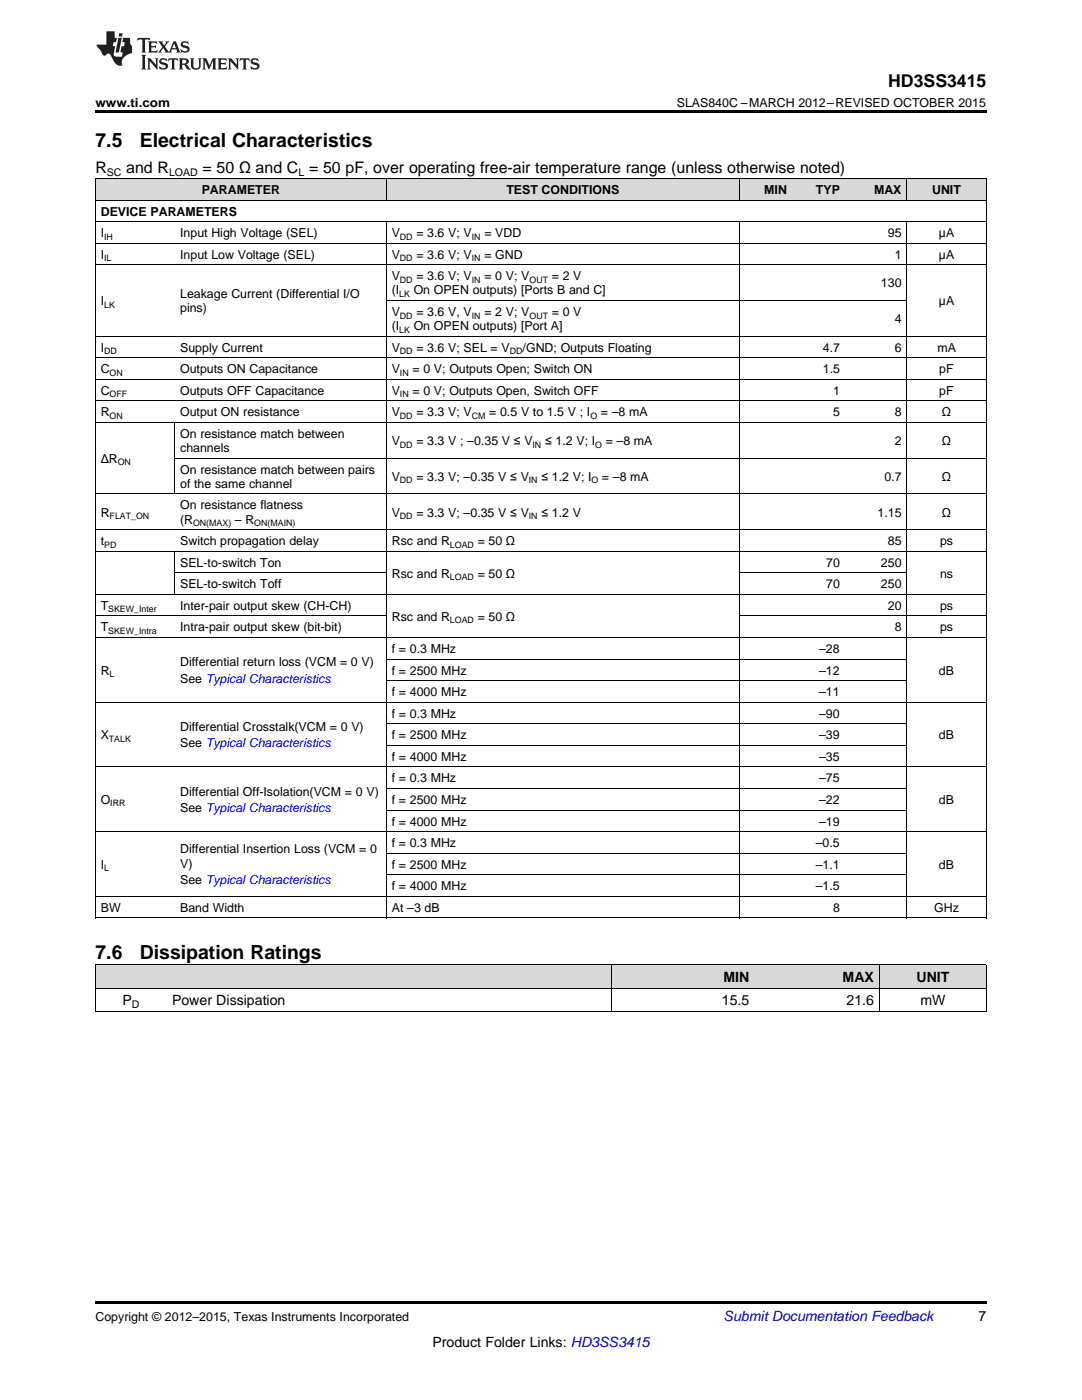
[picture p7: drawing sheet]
<svg xmlns="http://www.w3.org/2000/svg" width="216mm" height="279mm" viewBox="0 0 216 279" stroke-linecap="round" stroke-linejoin="round" font-family="sans-serif">
<defs><g id="words">
<g font-size="3.9">
<text x="19" y="29.3">7.5</text>
<text x="27.9" y="29.3">Electrical Characteristics</text>
<text x="19" y="191.3">7.6</text>
<text x="27.9" y="191.3">Dissipation Ratings</text>
</g>
<text font-size="3.5" x="177.2" y="17.3">HD3SS3415</text>
<g font-size="3.2">
<text x="19" y="34.4">R</text>
<text x="25.2" y="34.4">and R</text>
<text x="40.4" y="34.4">= 50 Ω and C = 50 pF, over operating free-air temperature range (unless otherwise noted)</text>
</g>
<g font-size="2.8">
<text x="144.4" y="196">MIN</text>
<text x="168.1" y="196">MAX</text>
<text x="182.9" y="196">UNIT</text>
<text x="24.4" y="200.6">P</text>
<text x="34.3" y="200.6">Power Dissipation</text>
<text x="144" y="200.6">15.5</text>
<text x="168.9" y="200.6">21.6</text>
<text x="183.7" y="200.6">mW</text>
<text x="195.3" y="263.6">7</text>
<text x="86.3" y="268.9">Product Folder Links: HD3SS3415</text>
</g>
<text font-size="2.8" fill="#0000c8" x="144.4" y="263.6">Submit Documentation Feedback</text>
<g font-size="2.5">
<text x="19" y="21.4">www.ti.com</text>
<text x="135" y="21.4">SLAS840C –MARCH 2012–REVISED OCTOBER 2015</text>
<text x="40.3" y="38.7">PARAMETER</text>
<text x="101" y="38.7">TEST CONDITIONS</text>
<text x="152.5" y="38.7">MIN</text>
<text x="162.8" y="38.7">TYP</text>
<text x="174.4" y="38.7">MAX</text>
<text x="186" y="38.7">UNIT</text>
<text x="20.1" y="43">DEVICE PARAMETERS</text>
<text x="20.1" y="47.3">I</text>
<text x="35.9" y="47.3">Input High Voltage (SEL)</text>
<text x="78.2" y="47.3">V</text>
<text x="83.1" y="47.3">= 3.6 V; V</text>
<text x="96.7" y="47.3">= VDD</text>
<text x="177.2" y="47.3">95</text>
<text x="187.4" y="47.3">µA</text>
<text x="20.1" y="51.6">I</text>
<text x="35.9" y="51.6">Input Low Voltage (SEL)</text>
<text x="78.2" y="51.6">V</text>
<text x="83.1" y="51.6">= 3.6 V; V</text>
<text x="96.7" y="51.6">= GND</text>
<text x="178.5" y="51.6">1</text>
<text x="187.4" y="51.6">µA</text>
<text x="35.9" y="59.5">Leakage Current (Differential I/O</text>
<text x="78.2" y="56">V</text>
<text x="78.2" y="58.8">(I</text>
<text x="82.5" y="58.8">On OPEN outputs) [Ports B and C]</text>
<text x="83.1" y="56">= 3.6 V; V</text>
<text x="96.7" y="56">= 0 V; V</text>
<text x="110.1" y="56">= 2 V</text>
<text x="175.8" y="57.4">130</text>
<text x="20.1" y="60.9">I</text>
<text x="35.9" y="62.3">pins)</text>
<text x="78.2" y="63.1">V</text>
<text x="78.2" y="65.9">(I</text>
<text x="82.5" y="65.9">On OPEN outputs) [Port A]</text>
<text x="83.1" y="63.1">= 3.6 V, V</text>
<text x="96.7" y="63.1">= 2 V; V</text>
<text x="110.1" y="63.1">= 0 V</text>
<text x="178.5" y="64.5">4</text>
<text x="187.4" y="60.9">µA</text>
<text x="20.1" y="70.2">I</text>
<text x="35.9" y="70.2">Supply Current</text>
<text x="78.2" y="70.2">V</text>
<text x="83.1" y="70.2">= 3.6 V; SEL = V</text>
<text x="104.3" y="70.2">/GND; Outputs Floating</text>
<text x="164.2" y="70.2">4.7</text>
<text x="178.5" y="70.2">6</text>
<text x="187" y="70.2">mA</text>
<text x="20.1" y="74.5">C</text>
<text x="35.9" y="74.5">Outputs ON Capacitance</text>
<text x="78.2" y="74.5">V</text>
<text x="82.3" y="74.5">= 0 V; Outputs Open; Switch ON</text>
<text x="164.2" y="74.5">1.5</text>
<text x="187.4" y="74.5">pF</text>
<text x="20.1" y="78.8">C</text>
<text x="20.1" y="83.1">R</text>
<text x="35.9" y="78.8">Outputs OFF Capacitance</text>
<text x="35.9" y="83.1">Output ON resistance</text>
<text x="78.2" y="78.8">V</text>
<text x="78.2" y="83.1">V</text>
<text x="82.3" y="78.8">= 0 V; Outputs Open, Switch OFF</text>
<text x="83.1" y="83.1">= 3.3 V; V</text>
<text x="97.6" y="83.1">= 0.5 V to 1.5 V ; I</text>
<text x="119.9" y="83.1">= –8 mA</text>
<text x="166.2" y="78.8">1</text>
<text x="166.2" y="83.1">5</text>
<text x="178.5" y="83.1">8</text>
<text x="187.4" y="78.8">pF</text>
<text x="188" y="83.1">Ω</text>
<text x="35.9" y="87.4">On resistance match between</text>
<text x="78.2" y="88.8">V</text>
<text x="83.1" y="88.8">= 3.3 V ; –0.35 V ≤ V</text>
<text x="108.8" y="88.8">≤ 1.2 V; I</text>
<text x="120.9" y="88.8">= –8 mA</text>
<text x="178.5" y="88.8">2</text>
<text x="188" y="88.8">Ω</text>
<text x="20.1" y="92.4">ΔR</text>
<text x="35.9" y="90.2">channels</text>
<text x="35.9" y="94.5">On resistance match between pairs</text>
<text x="78.2" y="96">V</text>
<text x="83.1" y="96">= 3.3 V; –0.35 V ≤ V</text>
<text x="108" y="96">≤ 1.2 V; I</text>
<text x="120.1" y="96">= –8 mA</text>
<text x="176.5" y="96">0.7</text>
<text x="188" y="96">Ω</text>
<text x="35.9" y="97.4">of the same channel</text>
<text x="35.9" y="101.7">On resistance flatness</text>
<text x="20.1" y="103.1">R</text>
<text x="35.9" y="104.5">(R</text>
<text x="46.9" y="104.5">– R</text>
<text x="78.2" y="103.1">V</text>
<text x="83.1" y="103.1">= 3.3 V; –0.35 V ≤ V</text>
<text x="108" y="103.1">≤ 1.2 V</text>
<text x="175.1" y="103.1">1.15</text>
<text x="188" y="103.1">Ω</text>
<text x="20.1" y="108.8">t</text>
<text x="35.9" y="108.8">Switch propagation delay</text>
<text x="35.9" y="113.1">SEL-to-switch Ton</text>
<text x="78.2" y="108.8">Rsc and R</text>
<text x="95.3" y="108.8">= 50 Ω</text>
<text x="164.9" y="113.1">70</text>
<text x="175.8" y="113.1">250</text>
<text x="177.2" y="108.8">85</text>
<text x="187.6" y="108.8">ps</text>
<text x="35.9" y="117.4">SEL-to-switch Toff</text>
<text x="78.2" y="115.3">Rsc and R</text>
<text x="95.3" y="115.3">= 50 Ω</text>
<text x="164.9" y="117.4">70</text>
<text x="175.8" y="117.4">250</text>
<text x="187.6" y="115.3">ns</text>
<text x="20.1" y="121.7">T</text>
<text x="35.9" y="121.7">Inter-pair output skew (CH-CH)</text>
<text x="78.2" y="123.9">Rsc and R</text>
<text x="95.3" y="123.9">= 50 Ω</text>
<text x="177.2" y="121.7">20</text>
<text x="187.6" y="121.7">ps</text>
<text x="20.1" y="126">T</text>
<text x="35.9" y="126">Intra-pair output skew (bit-bit)</text>
<text x="78.2" y="130.3">f = 0.3 MHz</text>
<text x="163.5" y="130.3">–28</text>
<text x="178.5" y="126">8</text>
<text x="187.6" y="126">ps</text>
<text x="20.1" y="134.6">R</text>
<text x="35.9" y="133">Differential return loss (VCM = 0 V)</text>
<text x="35.9" y="136.2">See Typical Characteristics</text>
<text x="78.2" y="134.6">f = 2500 MHz</text>
<text x="163.5" y="134.6">–12</text>
<text x="187.4" y="134.6">dB</text>
<text x="78.2" y="138.9">f = 4000 MHz</text>
<text x="78.2" y="143.2">f = 0.3 MHz</text>
<text x="163.5" y="138.9">–11</text>
<text x="163.5" y="143.2">–90</text>
<text x="20.1" y="147.5">X</text>
<text x="35.9" y="145.9">Differential Crosstalk(VCM = 0 V)</text>
<text x="35.9" y="149.1">See Typical Characteristics</text>
<text x="78.2" y="147.5">f = 2500 MHz</text>
<text x="163.5" y="147.5">–39</text>
<text x="187.4" y="147.5">dB</text>
<text x="78.2" y="151.8">f = 4000 MHz</text>
<text x="163.5" y="151.8">–35</text>
<text x="20.1" y="160.4">O</text>
<text x="35.9" y="158.8">Differential Off-Isolation(VCM = 0 V)</text>
<text x="78.2" y="156.1">f = 0.3 MHz</text>
<text x="78.2" y="160.4">f = 2500 MHz</text>
<text x="163.5" y="156.1">–75</text>
<text x="163.5" y="160.4">–22</text>
<text x="187.4" y="160.4">dB</text>
<text x="35.9" y="162">See Typical Characteristics</text>
<text x="78.2" y="164.7">f = 4000 MHz</text>
<text x="163.5" y="164.7">–19</text>
<text x="20.1" y="173.4">I</text>
<text x="35.9" y="170.3">Differential Insertion Loss (VCM = 0</text>
<text x="35.9" y="173.1">V)</text>
<text x="78.2" y="169.1">f = 0.3 MHz</text>
<text x="78.2" y="173.4">f = 2500 MHz</text>
<text x="162.8" y="169.1">–0.5</text>
<text x="162.8" y="173.4">–1.1</text>
<text x="187.4" y="173.4">dB</text>
<text x="35.9" y="176.4">See Typical Characteristics</text>
<text x="78.2" y="177.7">f = 4000 MHz</text>
<text x="162.8" y="177.7">–1.5</text>
<text x="20.1" y="182">BW</text>
<text x="35.9" y="182">Band Width</text>
<text x="78.2" y="182">At –3 dB</text>
<text x="166.2" y="182">8</text>
<text x="186.4" y="182">GHz</text>
<text x="19" y="263.6">Copyright © 2012–2015, Texas Instruments Incorporated</text>
</g>
<g font-size="2.1">
<text x="21.3" y="35.1">SC</text>
<text x="33.7" y="35.1">LOAD</text>
<text x="59.5" y="35.1">L</text>
<text x="26.3" y="201.2">D</text>
</g>
<g font-size="1.8">
<text x="20.8" y="47.8">IH</text>
<text x="79.8" y="47.8">DD</text>
<text x="94.2" y="47.8">IN</text>
<text x="20.8" y="52.1">IL</text>
<text x="79.8" y="52.1">DD</text>
<text x="94.2" y="52.1">IN</text>
<text x="79.7" y="59.3">LK</text>
<text x="79.8" y="56.4">DD</text>
<text x="94.2" y="56.4">IN</text>
<text x="105.7" y="56.4">OUT</text>
<text x="20.8" y="61.4">LK</text>
<text x="79.8" y="63.6">DD</text>
<text x="94.2" y="63.6">IN</text>
<text x="105.7" y="63.6">OUT</text>
<text x="20.8" y="70.7">DD</text>
<text x="79.7" y="66.4">LK</text>
<text x="79.8" y="70.7">DD</text>
<text x="101.7" y="70.7">DD</text>
<text x="21.9" y="75">ON</text>
<text x="79.8" y="75">IN</text>
<text x="21.9" y="79.3">OFF</text>
<text x="21.9" y="83.6">ON</text>
<text x="79.8" y="79.3">IN</text>
<text x="79.8" y="83.6">DD</text>
<text x="94.2" y="83.6">CM</text>
<text x="117.8" y="83.6">O</text>
<text x="79.8" y="89.3">DD</text>
<text x="106.3" y="89.3">IN</text>
<text x="118.8" y="89.3">O</text>
<text x="23.5" y="92.9">ON</text>
<text x="79.8" y="96.4">DD</text>
<text x="105.5" y="96.4">IN</text>
<text x="118" y="96.4">O</text>
<text x="21.9" y="103.6">FLAT_ON</text>
<text x="38.5" y="105">ON(MAX)</text>
<text x="50.7" y="105">ON(MAIN)</text>
<text x="79.8" y="103.6">DD</text>
<text x="105.5" y="103.6">IN</text>
<text x="20.8" y="109.3">PD</text>
<text x="89.8" y="109.3">LOAD</text>
<text x="89.8" y="115.7">LOAD</text>
<text x="21.6" y="122.2">SKEW_Inter</text>
<text x="89.8" y="124.4">LOAD</text>
<text x="21.6" y="126.5">SKEW_Intra</text>
<text x="21.9" y="135.1">L</text>
<text x="21.7" y="148">TALK</text>
<text x="22" y="160.9">IRR</text>
<text x="20.8" y="173.8">L</text>
</g>
</g></defs>
<g fill="#d8d8d8">
<path d="M19 192.6h14.3v4.6h-14.3z"/>
<path d="M33.3 192.6h88.9v4.6h-88.9z"/>
<path d="M122.2 192.6h28.4v4.6h-28.4z"/>
<path d="M150.6 192.6h24.9v4.6h-24.9z"/>
<path d="M175.5 192.6h21.3v4.6h-21.3z"/>
<path d="M19 35.7h15.9v4.3h-15.9z"/>
<path d="M34.9 35.7h42.2v4.3h-42.2z"/>
<path d="M77.1 35.7h70.4v4.3h-70.4z"/>
<path d="M147.5 35.7h10.6v4.3h-10.6z"/>
<path d="M158.1 35.7h10.6v4.3h-10.6z"/>
<path d="M168.7 35.7h12.3v4.3h-12.3z"/>
<path d="M181 35.7h15.8v4.3h-15.8z"/>
</g>
<path d="M19 22h177.8v.5h-177.8zM19 183.2h.2zM77 183.2h.1zM147.4 183.2h.1zM180.9 183.2h.1zM196.7 183.2h.1zM19 201.9h.2zM122.1 201.9h.1zM150.5 201.9h.1zM175.4 201.9h.1zM196.7 201.9h.1zM19 259.7h177.8v.5h-177.8z" fill="#000"/>
<g fill="none" stroke="#000" stroke-width=".2">
<path d="M19 40h177.8M19 35.6h177.8M19.1 35.7v147.5M77.1 35.7v4.3M147.5 35.7v4.3M180.9 35.7v4.3M196.8 35.7v147.5M19 52.9h177.8M19 48.6h177.8M19 44.3h177.8M77.1 44.3v138.9M77.1 60h103.9"/>
<path d="M147.5 44.3v138.9M180.9 44.3v138.9M19 75.7h177.8M19 71.4h177.8M19 67.1h177.8M19 98.6h177.8M19 84.3h177.8M19 80h177.8M34.8 84.3v14.3M34.9 91.5h161.9M19 118.6h177.8M19 110h177.8"/>
<path d="M19 105.7h177.8M34.8 110v8.7M34.9 114.3h42.2M147.5 114.3h33.5M19 127.2h177.8M19 122.9h58.1M77.1 135.8h103.9M77.1 131.5h103.9M147.5 122.9h49.3M19 153.1h177.8M19 140.1h177.8M77.1 157.4h103.9"/>
<path d="M77.1 148.7h103.9M77.1 144.4h103.9M19 178.9h177.8M19 166h177.8M77.1 174.6h103.9M77.1 170.3h103.9M77.1 161.7h103.9M19 197.2h177.8M19 192.5h177.8M19 183.2h177.8M19.1 192.5v9.4M122.1 192.5v9.4"/>
<path d="M175.5 192.5v9.4M196.8 192.5v9.4M19 201.8h177.8"/>
</g>
<g fill="#231f20">
<path d="M27.5 7.6l-.1 .5 .4-.2h.6v.1v2.1l-.2 .4h1l-.3-.4v-2.1l.1-.1h.5l.5 .2-.2-.5zM29.5 8.3l.2 .3v1.5l-.2 .4h1.8l.2-.6a1.04 1.04 0 0 1-1.3 .2v-.7h.6l.3 .2v-.6l-.3 .2h-.6v-.6l.8-.1 .4 .3-.2-.5zM31.5 8.3l.9 1.1-.9 1.1h.8l-.2-.2 .5-.7 .4 .7-.2 .2h1.5l-.1-.2 .1-.4h.9l.1 .4-.2 .2h1l-.3-.3-.7-1.9h-.5l-.9 2-.8-1 .9-1h-.8l.1 .3-.3 .5-.4-.6 .2-.2zM34.7 8.6l.4 1h-.7zM36.3 8.4a.63 .63 0 0 0-.2 .7 .63 .63 0 0 0 .6 .4l.6 .2 .1 .2a.75 .75 0 0 1-.7 .4 .75 .75 0 0 1-.6-.5l.1 .7 .1-.1a1.11 1.11 0 0 0 1.5-.6 1.13 1.13 0 0 0-1.2-.8l-.1-.4a1.04 1.04 0 0 1 1.2 .2l-.2-.5-.1 .1-.5-.2zM28.2 10.9l.2 .4v2.2l-.2 .4h1l-.3-.4v-2.2l.3-.4zM29.3 11.6l.3 .4v1.5l-.3 .4h.8l-.2-.4v-1.3l1.5 1.7v-1.9l.2-.4h-.7l.2 .4v.9l-1.1-1.3zM32 11.8a.62 .62 0 0 0-.2 .7 .62 .62 0 0 0 .6 .4l.6 .1 .1 .3a.76 .76 0 0 1-.7 .3 .76 .76 0 0 1-.6-.4l.1 .7 .1-.1a1.11 1.11 0 0 0 1.5-.6 1.13 1.13 0 0 0-1.2-.8l-.1-.4a1.04 1.04 0 0 1 1.2 .2l-.2-.6-.1 .1-.5-.1zM33.7 11.6l-.2 .6a.61 .61 0 0 1 .8-.3v1.6l-.2 .4h.9l-.2-.4v-1.6a.63 .63 0 0 1 .8 .3l-.2-.6zM35.6 11.6l.3 .4v1.5l-.3 .4h1l-.2-.2v-.8l.5 .2a.76 .76 0 0 0 1.2 .7l-1-1a.58 .58 0 0 0 .6-.5 .58 .58 0 0 0-.5-.6zM36.4 11.9h.1a.45 .45 0 0 1 .5 .1 .45 .45 0 0 1 .1 .5l-.7 .2zM37.9 11.6l.2 .2a2.17 2.17 0 0 0 .3 1.9 .99 .99 0 0 0 1.6-.6v-1.1l.2-.4h-.7l.2 .2a1.92 1.92 0 0 1-.2 1.8 .6 .6 0 0 1-.9-.5v-1.1l.2-.4zM40.4 11.6l.2 .4v1.5l-.2 .4h.7l-.2-.4v-1.4l.8 1.8 .8-1.8v1.4l-.2 .4h.9l-.2-.4v-1.5l.2-.4h-.8l-.6 1.5-.6-1.5zM43.4 11.6l.2 .4v1.5l-.2 .4h1.8l.2-.6a1.04 1.04 0 0 1-1.3 .1v-.6h.5l.4 .2v-.6l-.4 .2h-.5v-.7h.8l.3 .3-.1-.6zM45.5 11.6l.2 .4v1.5l-.2 .4h.7l-.2-.4v-1.3l1.5 1.7v-1.9l.2-.4h-.7l.2 .4v.9l-1.1-1.3zM47.9 11.6l-.1 .6a.61 .61 0 0 1 .8-.3v1.6l-.3 .4h1l-.3-.4 .1-1.6a.63 .63 0 0 1 .7 .3l-.1-.6zM50.2 11.8a.62 .62 0 0 0-.2 .7 .62 .62 0 0 0 .6 .4l.6 .1 .2 .3a.76 .76 0 0 1-.8 .3 .76 .76 0 0 1-.6-.4l.1 .7 .2-.1a1.11 1.11 0 0 0 1.5-.6 1.13 1.13 0 0 0-1.3-.8l-.1-.4a1.04 1.04 0 0 1 1.2 .2l-.1-.6-.2 .1-.5-.1z"/>
<path d="M21.2 6.3v2.6h-1.9l.1 .4 .7 .9a.91 .91 0 0 0 1 .8 .56 .56 0 0 1 .5-.3 .56 .56 0 0 1 .5 .3l.4 .8a1.53 1.53 0 0 0 1.9 1.2 1.54 1.54 0 0 1 1-2.1l.9-.3v-1.4a1.52 1.52 0 0 1-.3-1.6h-1.4l-.2 .8h.5l-.2 .8h-.4l-.2 1v.2l.4 .1-.2 .8a1.93 1.93 0 0 1-1.6-.3l.3-1.8h-.5l.2-.8h.4l.2-.8h-.4v-1.3zM23.6 7.6l-.6 2.9h.7l.6-2.9zM23.8 6.6l-.1 .7h.6l.2-.7z"/>
</g>
<use href="#words"/>
</svg>
